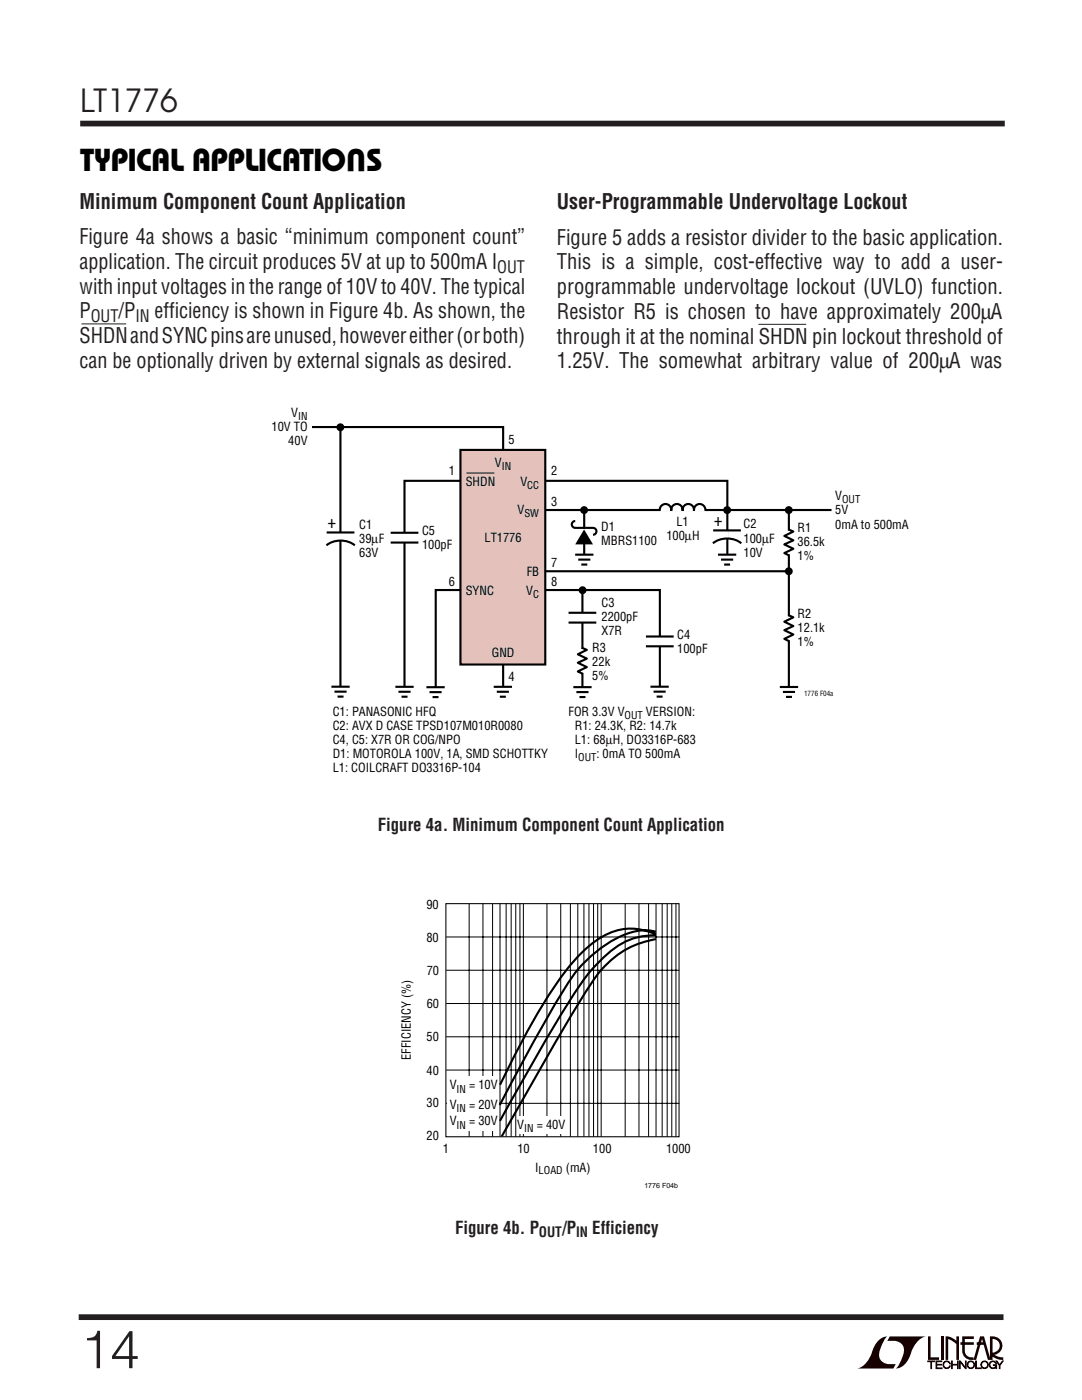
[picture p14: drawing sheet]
<svg xmlns="http://www.w3.org/2000/svg" width="216mm" height="279mm" viewBox="0 0 216 279" stroke-linecap="round" stroke-linejoin="round" font-family="sans-serif">
<defs><g id="words">
<text font-size="10.6" fill="#231f20" x="16.1" y="273">14</text>
<text font-size="6.3" fill="#231f20" x="16" y="22.3">LT1776</text>
<g font-size="6.3">
<text x="73" y="29.7" transform="rotate(-180 73 29.7)">U</text>
<text x="16" y="34.2">TYPICAL APPLICATIONS</text>
</g>
<g font-size="4.2" fill="#231f20">
<text x="15.9" y="41.7">Minimum Component Count Application</text>
<text x="111.1" y="41.8">User-Programmable Undervoltage Lockout</text>
<text x="15.9" y="48.7">Figure 4a shows a basic “minimum component count”</text>
<text x="15.9" y="53.6">application. The circuit produces 5V at up to 500mA I</text>
<text x="111.1" y="48.9">Figure 5 adds a resistor divider to the basic application.</text>
<text x="111.1" y="53.8">This is a simple, cost-effective way to add a user-</text>
<text x="15.9" y="58.6">with input voltages in the range of 10V to 40V. The typical</text>
<text x="111.1" y="58.7">programmable undervoltage lockout (UVLO) function.</text>
<text x="15.9" y="63.5">P</text>
<text x="23.7" y="63.5">/P</text>
<text x="30.8" y="63.5">efficiency is shown in Figure 4b. As shown, the</text>
<text x="111.1" y="63.7">Resistor R5 is chosen to have approximately 200µA</text>
<text x="15.9" y="68.5">SHDN and SYNC pins are unused, however either (or both)</text>
<text x="111.1" y="68.6">through it at the nominal SHDN pin lockout threshold of</text>
<text x="15.9" y="73.4">can be optionally driven by external signals as desired.</text>
<text x="111.1" y="73.5">1.25V. The somewhat arbitrary value of 200µA was</text>
</g>
<g font-size="3.5">
<text x="65.3" y="105.4">+</text>
<text x="142.5" y="105">+</text>
</g>
<g font-size="3.5" fill="#231f20">
<text x="75.4" y="165.9">Figure 4a. Minimum Component Count Application</text>
<text x="90.8" y="246.2">Figure 4b. P</text>
<text x="112.2" y="246.2">/P</text>
<text x="118.2" y="246.2">Efficiency</text>
</g>
<g font-size="3.4" fill="#231f20">
<text x="99.2" y="54.5">OUT</text>
<text x="18.1" y="64.3">OUT</text>
<text x="27" y="64.3">IN</text>
</g>
<g font-size="2.8" fill="#231f20">
<text x="107.5" y="246.9">OUT</text>
<text x="114.9" y="246.9">IN</text>
</g>
<g font-size="2.5">
<text x="58.1" y="83.2">V</text>
<text x="54.2" y="86.1">10V TO</text>
<text x="57.5" y="88.9">40V</text>
<text x="101.5" y="88.7">5</text>
<text x="89.5" y="94.9">1</text>
<text x="98.8" y="93.3">V</text>
<text x="110" y="94.9">2</text>
<text x="92.9" y="97">SHDN</text>
<text x="103.8" y="97">V</text>
<text x="110" y="100.9">3</text>
<text x="166.7" y="99.8">V</text>
<text x="71.7" y="105.5">C1</text>
<text x="84.2" y="106.8">C5</text>
<text x="103.3" y="102.7">V</text>
<text x="120" y="105.9">D1</text>
<text x="133" y="107.8">100µH</text>
<text x="135" y="105">L1</text>
<text x="148.4" y="105.5">C2</text>
<text x="159.2" y="106.2">R1</text>
<text x="166.7" y="102.7">5V</text>
<text x="166.7" y="105.5">0mA to 500mA</text>
<text x="71.7" y="108.3">39µF</text>
<text x="71.7" y="111.2">63V</text>
<text x="84.2" y="109.6">100pF</text>
<text x="96.7" y="108.2">LT1776</text>
<text x="110" y="113.1">7</text>
<text x="120" y="108.8">MBRS1100</text>
<text x="148.4" y="108.3">100µF</text>
<text x="148.4" y="111.1">10V</text>
<text x="159.2" y="109">36.5k</text>
<text x="159.2" y="111.8">1%</text>
<text x="89.5" y="117">6</text>
<text x="92.9" y="118.7">SYNC</text>
<text x="105" y="118.7">V</text>
<text x="105.1" y="115">FB</text>
<text x="110" y="117">8</text>
<text x="120" y="121.2">C3</text>
<text x="120" y="124">2200pF</text>
<text x="159.2" y="123.3">R2</text>
<text x="98.1" y="131">GND</text>
<text x="118.2" y="130.1">R3</text>
<text x="120" y="126.8">X7R</text>
<text x="135.1" y="127.4">C4</text>
<text x="135.1" y="130.3">100pF</text>
<text x="159.2" y="126.1">12.1k</text>
<text x="159.2" y="129">1%</text>
<text x="101.5" y="135.9">4</text>
<text x="118.2" y="132.9">22k</text>
<text x="118.2" y="135.7">5%</text>
<text x="66.4" y="142.8">C1: PANASONIC HFQ</text>
<text x="113.5" y="142.9">FOR 3.3V V</text>
<text x="128.9" y="142.9">VERSION:</text>
<text x="66.4" y="145.7">C2: AVX D CASE TPSD107M010R0080</text>
<text x="66.4" y="148.5">C4, C5: X7R OR COG/NPO</text>
<text x="114.7" y="145.7">R1: 24.3K, R2: 14.7k</text>
<text x="114.7" y="148.5">L1: 68µH, DO3316P-683</text>
<text x="66.4" y="151.3">D1: MOTOROLA 100V, 1A, SMD SCHOTTKY</text>
<text x="66.4" y="154.1">L1: COILCRAFT DO3316P-104</text>
<text x="114.7" y="151.4">I</text>
<text x="119" y="151.4">: 0mA TO 500mA</text>
<text x="85.1" y="181.4">90</text>
<text x="85.1" y="187.9">80</text>
<text x="85.2" y="194.5">70</text>
<text x="85.2" y="201.2">60</text>
<text x="85.1" y="207.8">50</text>
<text x="82" y="211.5" transform="rotate(-90 82 211.5)">EFFICIENCY (%)</text>
<text x="85.1" y="214.5">40</text>
<text x="85.1" y="221">30</text>
<text x="89.7" y="221.3">V</text>
<text x="89.7" y="217.4">V</text>
<text x="93.6" y="217.4">= 10V</text>
<text x="93.6" y="221.3">= 20V</text>
<text x="85.1" y="227.6">20</text>
<text x="89.7" y="224.6">V</text>
<text x="93.6" y="224.6">= 30V</text>
<text x="103.2" y="225.3">V</text>
<text x="107.1" y="225.3">= 40V</text>
<text x="88.3" y="230.2">1</text>
<text x="103.2" y="230.2">10</text>
<text x="106.8" y="233.9">I</text>
<text x="112.9" y="233.9">(mA)</text>
<text x="118.3" y="230.2">100</text>
<text x="132.9" y="230.2">1000</text>
</g>
<g font-size="2.1">
<text x="59.5" y="83.8">IN</text>
<text x="100.1" y="93.8">IN</text>
<text x="105.2" y="97.5">CC</text>
<text x="168" y="100.4">OUT</text>
<text x="104.6" y="103.2">SW</text>
<text x="106.4" y="119.3">C</text>
<text x="124.6" y="143.4">OUT</text>
<text x="115.4" y="151.9">OUT</text>
<text x="91.1" y="218.1">IN</text>
<text x="91.1" y="222">IN</text>
<text x="91.1" y="225.3">IN</text>
<text x="104.6" y="226">IN</text>
<text x="107.5" y="234.4">LOAD</text>
</g>
<g font-size="1.4">
<text x="160.5" y="138.9">1776 F04a</text>
<text x="128.6" y="237.1">1776 F04b</text>
</g>
</g></defs>
<path d="M16 24.7h184.5M15.7 262.9h184.5" fill="none" stroke="#231f20" stroke-width="1.1" stroke-linecap="butt"/>
<g fill="#170000">
<path d="M185.2 266.7h.5v4.2h1.7v.5h-2.2z"/>
<path d="M175 267.8a2.67 2.67 0 0 1 2-1.1 5.3 5.3 0 0 0-1.5 4.3 2.68 2.68 0 0 0 3.2 1.2l-.4 .9h-7.3a5.1 5.1 0 0 0 3.2-3.9z"/>
<path d="M177.5 266.7h7.3a5.1 5.1 0 0 0-3.2 3.9 3.4 3.4 0 0 1-2.9 2.5 5.3 5.3 0 0 0 1.6-4.2 2.68 2.68 0 0 0-3.2-1.3z"/>
<path d="M187.7 266.7h.6v4.7h-.6z"/>
<path d="M188.7 266.7l1.1 .2 1 .7v-.9h.6v4.7h-.6v-3.2l-.9-.6-.7-.4v4.2h-.5z"/>
</g>
<g fill="#170000" stroke="#170000" stroke-width=".2">
<path d="M185.1 271.6h1.4v.1h-.6v1.4h-.2v-1.4h-.6z"/>
<path d="M186.8 271.6h1.1v.1h-1v.6h1v.1h-1v.6h1.1v.1h-1.2z"/>
<path d="M189.9 271.6h.1v.7h1.1v-.7h.1v1.5h-.1v-.7h-1.1v.7h-.1z"/>
<path d="M191.5 271.6h.1l1 1.3v-1.3h.2v1.5h-.2l-1-1.3v1.3h-.1z"/>
<path d="M194.7 271.6h.1v1.4h1v.1h-1.1z"/>
<path d="M198.8 271.6h.1l.6 .8 .5-.8h.2l-.7 .9v.6h-.1v-.6z"/>
</g>
<path d="M192 266.7h2.3v.5h-1.8v.7h1.8v.5h-1.8v1.2a1.37 1.37 0 0 0 1.8 1.3v.5l1.3-4.7h.7l1.2 4.2v-4.2a1.91 1.91 0 0 1 2.5 1.4 1.91 1.91 0 0 1-1.6 2.3l.8 .4 1 .1v.5h-.4a3.5 3.5 0 0 1-1.9-.8v-.6a1.39 1.39 0 0 0 1.6-1.3 1.39 1.39 0 0 0-1.4-1.5v4.2h-1l-.8-3h-1.4v-.5h1.2l-.1-.7-1.2 4.2a2.13 2.13 0 0 1-2.7-1.3l-.1-1.7h-.4v-.5h.4z" fill="#170000"/>
<g fill="#170000" stroke="#170000" stroke-width=".2">
<path d="M193.2 271.8a.75 .75 0 0 1 1.2 .2 .75 .75 0 0 1-.5 1.1 .75 .75 0 0 1-.9-.7h.1a.61 .61 0 0 0 .9 .5 .61 .61 0 0 0 .2-1 .61 .61 0 0 0-1 .2l-.1 .3h-.1z"/>
<path d="M195.9 271.8a.75 .75 0 0 1 1.2 .2 .75 .75 0 0 1-.4 1.1 .75 .75 0 0 1-1-.7h.2a.61 .61 0 0 0 .8 .5 .61 .61 0 0 0 .2-1 .61 .61 0 0 0-1 .2v.3h-.2z"/>
<path d="M197.6 271.8a.75 .75 0 0 1 1.2 .3h-.1a.61 .61 0 0 0-1-.2 .61 .61 0 0 0 .1 1 .61 .61 0 0 0 .9-.4h-.5v-.1h.7v.7h-.2v-.3a.76 .76 0 0 1-1.1 .1 .76 .76 0 0 1 0-1.1z"/>
<path d="M188.4 271.8a.74 .74 0 0 1 1.2 .4h-.1a.61 .61 0 0 0-.9-.3 .61 .61 0 0 0-.1 .9 .61 .61 0 0 0 1-.2h.1a.75 .75 0 0 1-1.1 .4 .75 .75 0 0 1-.1-1.2z"/>
</g>
<g fill="none" stroke="#000" stroke-width=".42">
<path d="M62.3 85.2h38.1v52.8M67.9 85.2v53.4M65.1 108.8a4.7 4.7 0 0 1 5.7 0M65.2 106.3h5.5M78 106.3h5.5M78 108.3h5.5M107.9 101.8h58M108.3 114h49.1M114.8 110.7h3.6M114.8 104a.69 .69 0 0 0-.7 .7 .69 .69 0 0 0 .7 .7h3.5a.69 .69 0 0 1 .7 .6 .69 .69 0 0 1-.7 .7M115.4 111.7h2.4M116 112.7h1.2"/>
<path d="M116.2 117.8v20.8M116.6 101.8v10.4M131.6 101.9a1.16 1.16 0 0 1 1.2-1.3 1.16 1.16 0 0 1 1.1 1.3 1.15 1.15 0 0 1 1.2-1.3 1.15 1.15 0 0 1 1.1 1.3 1.15 1.15 0 0 1 1.1-1.3 1.15 1.15 0 0 1 1.2 1.3 1.16 1.16 0 0 1 1.1-1.3 1.16 1.16 0 0 1 1.1 1.3M142.3 108.4a4.7 4.7 0 0 1 5.6 0M142.3 105.9h5.5M143.3 110.7h3.6M143.9 111.7h2.4M144.5 112.7h1.2M145.1 112.5v-16.5h-64.4v41.6M157.3 105.6l1 .5-1.8 .9 1.8 .8-1.8 .9 1.8 .8-1.8 .9 1 .5M157.4 101.8v36.2M66.1 137h3.7"/>
<path d="M66.7 138h2.5M67.4 139h1.1M78.9 137.1h3.6M79.5 138.1h2.4M80.1 139h1.2M85.1 137.1h3.6M85.7 138.1h2.4M86.3 139.1h1.2M86.9 137.3v-19.5h44.8v20.6M98.5 137.1h3.7M99.1 138.1h2.4M99.7 139h1.2"/>
<path d="M113.4 122.3h5.6M113.4 124.2h5.6M114.4 137.1h3.6M115 138.1h2.4M115.6 139.1h1.2M116.1 129.3l1 .4-1.8 .9 1.8 .8-1.8 .9 1.8 .8-1.8 .9 1 .5M128.9 127h5.5M128.9 129h5.5M129.8 137h3.6M130.4 138h2.4M131 139h1.2M155.6 137.1h3.7"/>
<path d="M156.2 138.1h2.4M156.8 139.1h1.2M157.3 122.8l1 .4-1.8 .9 1.8 .8-1.8 .9 1.8 .8-1.8 .9 1 .5"/>
</g>
<path d="M68 106.3v1.6M80.7 106.4v1.9M116.5 105.4v2.2M131.7 101.8h9M145.1 105.9v1.6M157.4 105.9v4.8M116.2 129.5v4.8M116.2 122.3v1.9M131.7 127.1v1.9M157.4 123v4.8" fill="none" stroke="#fff" stroke-width=".71" stroke-linecap="butt"/>
<g fill="#000">
<path d="M116.5 105.7l1.8 2.9h-3.5z"/>
<circle cx="67.9" cy="85.3" r=".79"/>
<circle cx="116.2" cy="117.8" r=".79"/>
<circle cx="116.6" cy="101.8" r=".79"/>
<circle cx="145.1" cy="101.8" r=".79"/>
<circle cx="157.4" cy="114" r=".79"/>
<circle cx="157.4" cy="101.8" r=".79"/>
</g>
<path d="M116.6 110.7v2.2M145.1 110.7v2.2M68 137.1v2.2M80.7 137.1v2.2M86.9 137.2v2.2M100.3 137.1v2.2M116.2 137.1v2.3M131.6 137.1v2.2M157.4 137.1v2.2" fill="none" stroke="#fff" stroke-width=".97" stroke-linecap="butt"/>
<path d="M91.9 89.8h16.9v42.8h-16.9z" fill="#e5c1bc"/>
<path d="M91.9 89.8h16.9v42.8h-16.9z" fill="none" stroke="#000" stroke-width=".42"/>
<g fill="none" stroke="#000" stroke-width=".2">
<path d="M93.1 94.4h5.5M89 187h46.6M89 193.6h46.6M93.6 180.3v46.6M96.4 180.3v46.6M98.3 180.3v46.6M99.8 180.3v46.6M101 180.3v46.6M102 180.3v46.6M102.9 180.3v46.6M103.7 180.3v46.6M104.4 180.3v46.6"/>
<path d="M109.1 180.3v46.6M111.9 180.3v46.6M113.8 180.3v46.6M115.3 180.3v46.6M116.5 180.3v46.6M117.5 180.3v46.6M118.4 180.3v46.6M119.3 180.3v46.6M120 180.3v46.6M124.7 180.3v46.6M127.5 180.3v46.6M129.4 180.3v46.6"/>
<path d="M130.9 180.3v46.6M132.1 180.3v46.6M133.1 180.3v46.6M134 180.3v46.6M134.9 180.3v46.6M89 200.3h46.6M89 206.9h46.6M89 213.6h46.6M89 220.2h46.6"/>
</g>
<path d="M89 180.3h46.5v46.6h-46.5z" fill="none" stroke="#000" stroke-width=".21"/>
<g fill="#fff">
<path d="M89.2 214.7h10.3v11h-10.3z"/>
<path d="M103.1 222.9h10.3v3.4h-10.3z"/>
</g>
<path d="M130.9 186.4a11.5 11.5 0 0 0-11.7 1.1 36.5 36.5 0 0 0-9.7 11.1 183.2 183.2 0 0 0-9.7 17.9M130.9 186a11.6 11.6 0 0 0-9.1 2 27.3 27.3 0 0 0-9.9 10.5l-5.8 10.2-6.4 11.8M130.9 186.7a13.9 13.9 0 0 0-10.8 4.7 36.2 36.2 0 0 0-6.2 7.9l-6.5 10.8-7.6 13.6M130.9 187.4a18.8 18.8 0 0 0-13.5 9.7 933.1 933.1 0 0 0-17.3 29.7" fill="none" stroke="#000" stroke-width=".42"/>
<path d="M16.3 64.6h8.9M151.3 64.7h9.6" fill="none" stroke="#231f20" stroke-width=".2"/>
<use href="#words"/>
</svg>
